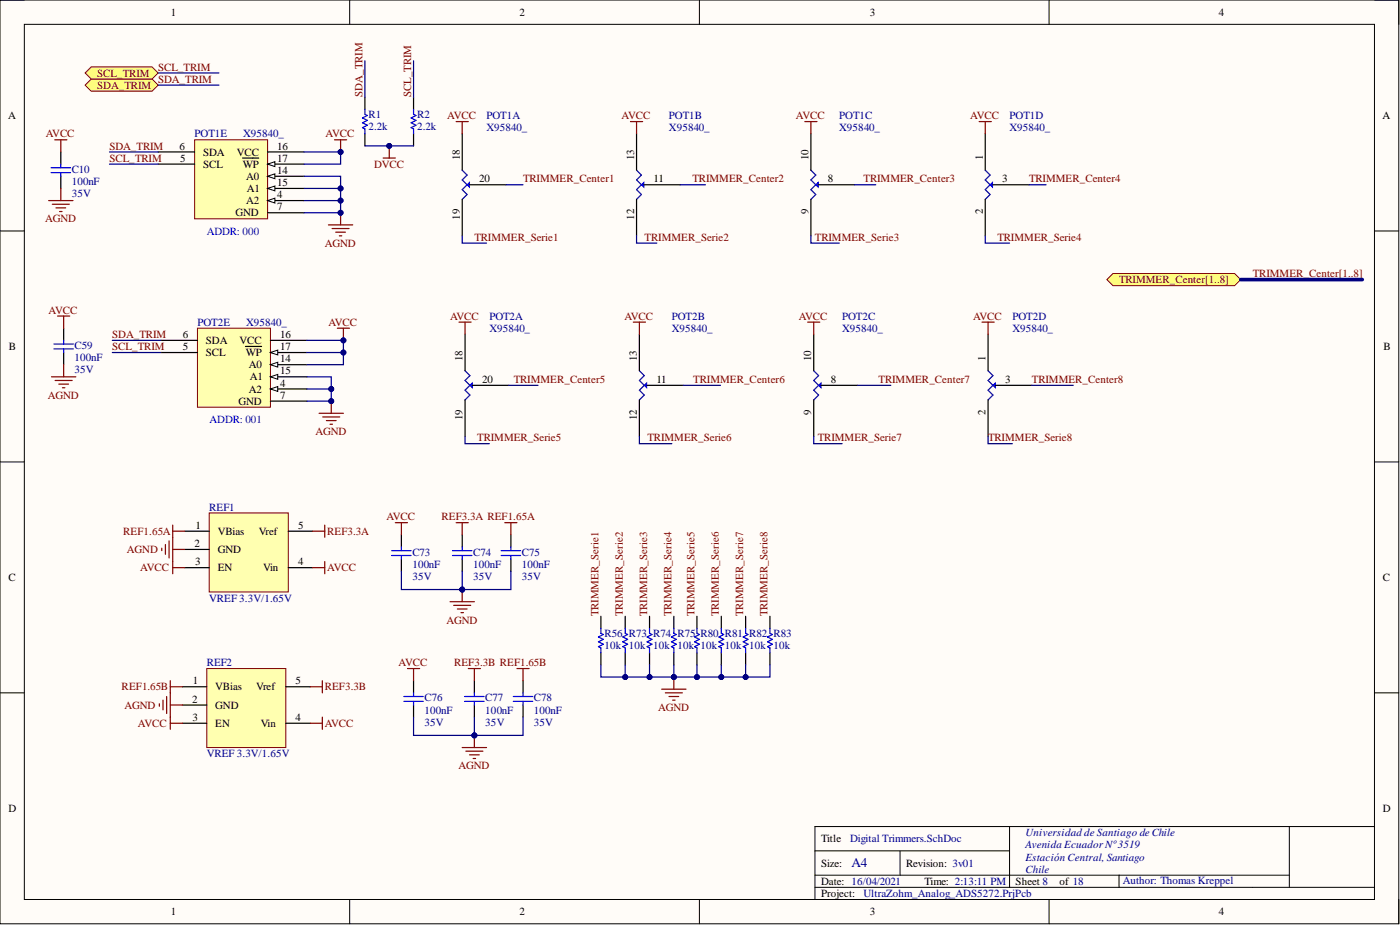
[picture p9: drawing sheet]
<svg xmlns="http://www.w3.org/2000/svg" width="292mm" height="193mm" viewBox="0 0 292 193" stroke-linecap="round" stroke-linejoin="round" font-family="sans-serif">
<defs><g id="words">
<text font-size="2.8" fill="#000080" x="177.6" y="181">A4</text>
<g font-size="2.3">
<text x="35.6" y="3.3">1</text>
<text x="108.4" y="3.3">2</text>
<text x="181.5" y="3.3">3</text>
<text x="254.3" y="3.3">4</text>
<text x="1.7" y="24.9">A</text>
<text x="288.5" y="24.9">A</text>
<text x="37.5" y="31.2">6</text>
<text x="37.6" y="33.7">5</text>
<text x="42.4" y="35">SCL</text>
<text x="42.4" y="32.5">SDA</text>
<text x="49.4" y="32.5">VCC</text>
<text x="50.7" y="35">WP</text>
<text x="57.9" y="31.2">16</text>
<text x="57.9" y="33.7">17</text>
<text x="95.9" y="33.5" transform="rotate(-90 95.9 33.5)">18</text>
<text x="132.3" y="33.5" transform="rotate(-90 132.3 33.5)">13</text>
<text x="168.7" y="33.5" transform="rotate(-90 168.7 33.5)">10</text>
<text x="205.1" y="33.5" transform="rotate(-90 205.1 33.5)">1</text>
<text x="51.3" y="37.5">A0</text>
<text x="51.5" y="40.1">A1</text>
<text x="57.9" y="41.3">4</text>
<text x="57.9" y="36.3">14</text>
<text x="57.9" y="38.8">15</text>
<text x="100" y="38">20</text>
<text x="136.4" y="38">11</text>
<text x="172.7" y="38">8</text>
<text x="209.1" y="38">3</text>
<text x="49.1" y="45.1">GND</text>
<text x="51.3" y="42.6">A2</text>
<text x="57.9" y="43.9">7</text>
<text x="95.9" y="45.8" transform="rotate(-90 95.9 45.8)">19</text>
<text x="132.3" y="45.8" transform="rotate(-90 132.3 45.8)">12</text>
<text x="168.7" y="44.6" transform="rotate(-90 168.7 44.6)">9</text>
<text x="205.1" y="44.6" transform="rotate(-90 205.1 44.6)">2</text>
<text x="38.2" y="70.5">6</text>
<text x="43" y="71.8">SDA</text>
<text x="50" y="71.8">VCC</text>
<text x="58.5" y="70.5">16</text>
<text x="1.9" y="73">B</text>
<text x="38.2" y="73">5</text>
<text x="43" y="74.3">SCL</text>
<text x="51.3" y="74.3">WP</text>
<text x="51.9" y="76.8">A0</text>
<text x="58.5" y="75.6">14</text>
<text x="58.5" y="73">17</text>
<text x="96.5" y="75.3" transform="rotate(-90 96.5 75.3)">18</text>
<text x="132.9" y="75.3" transform="rotate(-90 132.9 75.3)">13</text>
<text x="169.3" y="75.3" transform="rotate(-90 169.3 75.3)">10</text>
<text x="205.6" y="75.3" transform="rotate(-90 205.6 75.3)">1</text>
<text x="288.6" y="73">B</text>
<text x="51.9" y="81.9">A2</text>
<text x="52.1" y="79.4">A1</text>
<text x="58.5" y="80.6">4</text>
<text x="58.5" y="83.2">7</text>
<text x="58.5" y="78.1">15</text>
<text x="100.6" y="79.9">20</text>
<text x="137" y="79.9">11</text>
<text x="173.3" y="79.9">8</text>
<text x="209.7" y="79.9">3</text>
<text x="49.7" y="84.4">GND</text>
<text x="96.5" y="87.7" transform="rotate(-90 96.5 87.7)">19</text>
<text x="132.9" y="87.7" transform="rotate(-90 132.9 87.7)">12</text>
<text x="169.3" y="86.5" transform="rotate(-90 169.3 86.5)">9</text>
<text x="205.6" y="86.5" transform="rotate(-90 205.6 86.5)">2</text>
<text x="40.8" y="110.3">1</text>
<text x="45.4" y="111.6">VBias</text>
<text x="54" y="111.6">Vref</text>
<text x="62.2" y="110.3">5</text>
<text x="40.6" y="114.1">2</text>
<text x="40.7" y="117.9">3</text>
<text x="45.4" y="115.4">GND</text>
<text x="45.4" y="119.2">EN</text>
<text x="54.9" y="119.2">Vin</text>
<text x="62.2" y="117.9">4</text>
<text x="1.8" y="121.2">C</text>
<text x="288.5" y="121.2">C</text>
<text x="40.3" y="142.8">1</text>
<text x="61.7" y="142.8">5</text>
<text x="40.1" y="146.6">2</text>
<text x="44.9" y="144">VBias</text>
<text x="44.9" y="147.8">GND</text>
<text x="53.5" y="144">Vref</text>
<text x="40.2" y="150.4">3</text>
<text x="44.9" y="151.6">EN</text>
<text x="54.4" y="151.6">Vin</text>
<text x="61.7" y="150.4">4</text>
<text x="1.8" y="169.4">D</text>
<text x="288.5" y="169.4">D</text>
<text x="171.3" y="175.7">Title</text>
<text x="171.3" y="180.8">Size:</text>
<text x="171.3" y="184.6">Date: 16/04/2021</text>
<text x="189.1" y="180.8">Revision: 3v01</text>
<text x="192.9" y="184.6">Time: 2:13:11 PM</text>
<text x="211.9" y="184.6">Sheet 8</text>
<text x="221" y="184.6">of 18</text>
<text x="35.6" y="190.9">1</text>
<text x="108.4" y="190.9">2</text>
<text x="171.3" y="187.1">Project:</text>
<text x="181.5" y="190.9">3</text>
<text x="254.3" y="190.9">4</text>
</g>
<g font-size="2.3" fill="#800000">
<text x="20.3" y="16">SCL_TRIM</text>
<text x="33" y="14.7">SCL_TRIM</text>
<text x="33" y="17.2">SDA_TRIM</text>
<text x="20.3" y="18.5">SDA_TRIM</text>
<text x="75.6" y="20.3" transform="rotate(-90 75.6 20.3)">SDA_TRIM</text>
<text x="85.8" y="20.3" transform="rotate(-90 85.8 20.3)">SCL_TRIM</text>
<text x="9.6" y="28.7">AVCC</text>
<text x="67.9" y="28.7">AVCC</text>
<text x="93.3" y="24.9">AVCC</text>
<text x="129.7" y="24.9">AVCC</text>
<text x="166.1" y="24.9">AVCC</text>
<text x="202.4" y="24.9">AVCC</text>
<text x="22.8" y="33.7">SCL_TRIM</text>
<text x="22.8" y="31.2">SDA_TRIM</text>
<text x="78.1" y="35">DVCC</text>
<text x="109.1" y="38">TRIMMER_Center1</text>
<text x="144.5" y="38">TRIMMER_Center2</text>
<text x="180.2" y="38">TRIMMER_Center3</text>
<text x="214.7" y="38">TRIMMER_Center4</text>
<text x="9.4" y="46.4">AGND</text>
<text x="67.8" y="51.5">AGND</text>
<text x="99" y="50.2">TRIMMER_Serie1</text>
<text x="134.5" y="50.2">TRIMMER_Serie2</text>
<text x="170" y="50.2">TRIMMER_Serie3</text>
<text x="208.1" y="50.2">TRIMMER_Serie4</text>
<text x="233.5" y="59.1">TRIMMER_Center[1..8]</text>
<text x="261.4" y="57.8">TRIMMER_Center[1..8]</text>
<text x="10.2" y="65.4">AVCC</text>
<text x="23.4" y="70.5">SDA_TRIM</text>
<text x="68.5" y="68">AVCC</text>
<text x="93.9" y="66.7">AVCC</text>
<text x="130.3" y="66.7">AVCC</text>
<text x="166.6" y="66.7">AVCC</text>
<text x="203" y="66.7">AVCC</text>
<text x="23.4" y="73">SCL_TRIM</text>
<text x="10" y="83.2">AGND</text>
<text x="107.2" y="79.9">TRIMMER_Center5</text>
<text x="144.7" y="79.9">TRIMMER_Center6</text>
<text x="183.3" y="79.9">TRIMMER_Center7</text>
<text x="215.3" y="79.9">TRIMMER_Center8</text>
<text x="65.8" y="90.8">AGND</text>
<text x="99.6" y="92.1">TRIMMER_Serie5</text>
<text x="135.1" y="92.1">TRIMMER_Serie6</text>
<text x="170.6" y="92.1">TRIMMER_Serie7</text>
<text x="206.2" y="92.1">TRIMMER_Serie8</text>
<text x="25.7" y="111.6">REF1.65A</text>
<text x="68.3" y="111.6">REF3.3A</text>
<text x="80.6" y="108.5">AVCC</text>
<text x="92.1" y="108.5">REF3.3A REF1.65A</text>
<text x="26.5" y="115.4">AGND</text>
<text x="29.3" y="119.2">AVCC</text>
<text x="68.3" y="119.2">AVCC</text>
<text x="93.1" y="130.1">AGND</text>
<text x="124.9" y="128.6" transform="rotate(-90 124.9 128.6)">TRIMMER_Serie1</text>
<text x="129.9" y="128.6" transform="rotate(-90 129.9 128.6)">TRIMMER_Serie2</text>
<text x="135" y="128.6" transform="rotate(-90 135 128.6)">TRIMMER_Serie3</text>
<text x="140.1" y="128.6" transform="rotate(-90 140.1 128.6)">TRIMMER_Serie4</text>
<text x="144.9" y="128.6" transform="rotate(-90 144.9 128.6)">TRIMMER_Serie5</text>
<text x="150" y="128.6" transform="rotate(-90 150 128.6)">TRIMMER_Serie6</text>
<text x="155.1" y="128.6" transform="rotate(-90 155.1 128.6)">TRIMMER_Serie7</text>
<text x="160.1" y="128.6" transform="rotate(-90 160.1 128.6)">TRIMMER_Serie8</text>
<text x="83.2" y="139">AVCC</text>
<text x="94.7" y="139">REF3.3B REF1.65B</text>
<text x="25.4" y="144">REF1.65B</text>
<text x="26" y="147.8">AGND</text>
<text x="67.8" y="144">REF3.3B</text>
<text x="137.3" y="148.3">AGND</text>
<text x="28.8" y="151.6">AVCC</text>
<text x="67.8" y="151.6">AVCC</text>
<text x="95.7" y="160.5">AGND</text>
</g>
<g font-size="2.3" fill="#000080">
<text x="40.6" y="28.7">POT1E</text>
<text x="50.8" y="28.7">X95840_</text>
<text x="76.9" y="24.6">R1</text>
<text x="76.9" y="27.1">2.2k</text>
<text x="87" y="24.6">R2</text>
<text x="87" y="27.1">2.2k</text>
<text x="101.5" y="24.9">POT1A</text>
<text x="101.5" y="27.4">X95840_</text>
<text x="139.6" y="24.9">POT1B</text>
<text x="139.6" y="27.4">X95840_</text>
<text x="175.1" y="24.9">POT1C</text>
<text x="175.1" y="27.4">X95840_</text>
<text x="210.6" y="24.9">POT1D</text>
<text x="210.6" y="27.4">X95840_</text>
<text x="15" y="41.1">35V</text>
<text x="15" y="36">C10</text>
<text x="15" y="38.5">100nF</text>
<text x="41.2" y="68">POT2E</text>
<text x="51.3" y="68">X95840_</text>
<text x="102.1" y="66.7">POT2A</text>
<text x="102.1" y="69.2">X95840_</text>
<text x="140.2" y="66.7">POT2B</text>
<text x="140.2" y="69.2">X95840_</text>
<text x="175.7" y="66.7">POT2C</text>
<text x="175.7" y="69.2">X95840_</text>
<text x="211.2" y="66.7">POT2D</text>
<text x="211.2" y="69.2">X95840_</text>
<text x="15.6" y="77.9">35V</text>
<text x="15.6" y="72.8">C59</text>
<text x="15.6" y="75.3">100nF</text>
<text x="43.7" y="106.5">REF1</text>
<text x="86" y="115.9">C73</text>
<text x="86" y="118.4">100nF</text>
<text x="98.7" y="115.9">C74</text>
<text x="98.7" y="118.4">100nF</text>
<text x="108.9" y="115.9">C75</text>
<text x="108.9" y="118.4">100nF</text>
<text x="43.7" y="125.5">VREF 3.3V/1.65V</text>
<text x="86" y="121">35V</text>
<text x="98.7" y="121">35V</text>
<text x="108.9" y="121">35V</text>
<text x="126.1" y="132.9">R56 R73 R74 R75 R80 R81 R82 R83</text>
<text x="126.1" y="135.4">10k 10k 10k 10k 10k 10k 10k 10k</text>
<text x="43.1" y="139">REF2</text>
<text x="88.6" y="146.3">C76</text>
<text x="88.6" y="148.9">100nF</text>
<text x="101.3" y="146.3">C77</text>
<text x="101.3" y="148.9">100nF</text>
<text x="111.4" y="146.3">C78</text>
<text x="111.4" y="148.9">100nF</text>
<text x="88.6" y="151.4">35V</text>
<text x="101.3" y="151.4">35V</text>
<text x="111.4" y="151.4">35V</text>
<text x="43.1" y="158">VREF 3.3V/1.65V</text>
<text x="177.4" y="175.7">Digital Trimmers.SchDoc</text>
<text x="213.9" y="177">Avenida Ecuador Nº3519</text>
<text x="213.9" y="179.5">Estación Central, Santiago</text>
<text x="213.9" y="174.5">Universidad de Santiago de Chile</text>
<text x="213.9" y="182.1">Chile</text>
<text x="234.2" y="184.4">Author: Thomas Kreppel</text>
<text x="180.2" y="187.1">UltraZohm_Analog_ADS5272.PrjPcb</text>
</g>
<g font-size="2.3" fill="#00f">
<text x="43.1" y="48.9">ADDR: 000</text>
<text x="43.7" y="88.2">ADDR: 001</text>
</g>
</g></defs>
<path d="M0 0h291.8v192.7h-291.8z" fill-rule="evenodd" fill="#fffcf8"/>
<path d="M0 0h291.8v192.7h-291.8z" fill="none" stroke="#000" stroke-width=".21"/>
<path d="M5.1 5.1h281.7v182.5h-281.7z" fill-rule="evenodd" fill="#fffcf8"/>
<g fill="none" stroke="#000" stroke-width=".21">
<path d="M0 0h5.1M5.1 5.1h281.7v182.5h-281.7zM73 0v5.1M145.9 0v5.1M218.9 0v5.1M286.8 0h5v5.1M0 48.2h5.1M286.8 48.2h5M0 96.4h5.1M286.8 96.4h5M0 144.5h5.1M286.8 144.5h5"/>
<path d="M170 177.5h40.6M187.8 177.5v5.1M210.6 172.4v12.7M269 172.4v12.7M286.8 172.4h-116.8v15.2M73 187.6v5.1M145.9 187.6v5.1M170 185.1h116.8M170 182.6h99M218.9 187.6v5.1M233.5 182.6v2.5M291.8 187.6v5.1"/>
</g>
<path d="M230.9 58.3l1.3-1.2h25.4l1.3 1.2-1.3 1.3h-25.4z" fill-rule="evenodd" fill="#ffff80"/>
<path d="M230.9 58.3l1.3-1.2h25.4l1.3 1.2-1.3 1.3h-25.4z" fill="none" stroke="#800000" stroke-width=".21"/>
<path d="M96.4 35.5l1.1 1-1.1 1 1.1 1-1.1 1.1 1.1 1-1.1 1" fill="none" stroke="#0000b4" stroke-width=".25"/>
<path d="M97.5 38.5l.5-.5v1.1z" fill="#0000b4"/>
<path d="M97.5 38.5l.5-.5v1.1z" fill="none" stroke="#00f" stroke-width=".21"/>
<path d="M96.4 27.9v7.6M98 38.5h7.6M96.4 41.6v7.6" fill="none" stroke="#000" stroke-width=".25"/>
<path d="M132.8 35.5l1 1-1 1 1 1-1 1.1 1 1-1 1" fill="none" stroke="#0000b4" stroke-width=".25"/>
<path d="M133.8 38.5l.5-.5v1.1z" fill="#0000b4"/>
<path d="M133.8 38.5l.5-.5v1.1z" fill="none" stroke="#00f" stroke-width=".21"/>
<path d="M132.8 27.9v7.6M134.3 38.5h7.6M132.8 41.6v7.6" fill="none" stroke="#000" stroke-width=".25"/>
<path d="M40.6 29.2h15.2v16.4h-15.2z" fill-rule="evenodd" fill="#ffffb0"/>
<path d="M40.6 29.2h15.2v16.4h-15.2z" fill="none" stroke="#800000" stroke-width=".21"/>
<path d="M55.8 41.8h7.6" fill="none" stroke="#000" stroke-width=".25"/>
<path d="M55.8 41.8l1.6-.5v1.1z" fill="#f8fcff"/>
<path d="M55.8 41.8l1.6-.5v1.1z" fill="none" stroke="#000" stroke-width=".21"/>
<path d="M33 34.2h7.6M33 31.7h7.6M55.8 36.8h7.6M55.8 44.4h7.6" fill="none" stroke="#000" stroke-width=".25"/>
<path d="M55.8 36.8l1.6-.5v1z" fill="#f8fcff"/>
<path d="M55.8 36.8l1.6-.5v1z" fill="none" stroke="#000" stroke-width=".21"/>
<path d="M55.8 39.3h7.6" fill="none" stroke="#000" stroke-width=".25"/>
<path d="M55.8 39.3l1.6-.5v1z" fill="#f8fcff"/>
<path d="M55.8 39.3l1.6-.5v1z" fill="none" stroke="#000" stroke-width=".21"/>
<path d="M55.8 31.7h7.6M55.8 34.2h7.6" fill="none" stroke="#000" stroke-width=".25"/>
<path d="M55.8 34.2l1.6-.5v1z" fill="#f8fcff"/>
<path d="M55.8 34.2l1.6-.5v1z" fill="none" stroke="#000" stroke-width=".21"/>
<path d="M50.6 33h3.4" fill="none" stroke="#000" stroke-width=".25"/>
<path d="M169.8 77.3l1 1.1-1 1 1 1-1 1 1 1-1 1" fill="none" stroke="#0000b4" stroke-width=".25"/>
<path d="M170.8 80.4l.5-.5v1z" fill="#0000b4"/>
<path d="M170.8 80.4l.5-.5v1z" fill="none" stroke="#00f" stroke-width=".21"/>
<path d="M169.8 69.7v7.6M169.8 83.4v7.6M171.3 80.4h7.6" fill="none" stroke="#000" stroke-width=".25"/>
<path d="M206.2 77.3l1 1.1-1 1 1 1-1 1 1 1-1 1" fill="none" stroke="#0000b4" stroke-width=".25"/>
<path d="M207.2 80.4l.5-.5v1z" fill="#0000b4"/>
<path d="M207.2 80.4l.5-.5v1z" fill="none" stroke="#00f" stroke-width=".21"/>
<path d="M206.2 69.7v7.6M206.2 83.4v7.6M207.7 80.4h7.6" fill="none" stroke="#000" stroke-width=".25"/>
<path d="M169.2 35.5l1 1-1 1 1 1-1 1.1 1 1-1 1" fill="none" stroke="#0000b4" stroke-width=".25"/>
<path d="M170.2 38.5l.5-.5v1.1z" fill="#0000b4"/>
<path d="M170.2 38.5l.5-.5v1.1z" fill="none" stroke="#00f" stroke-width=".21"/>
<path d="M169.2 27.9v7.6M170.7 38.5h7.6M169.2 41.6v7.6" fill="none" stroke="#000" stroke-width=".25"/>
<path d="M205.6 35.5l1 1-1 1 1 1-1 1.1 1 1-1 1" fill="none" stroke="#0000b4" stroke-width=".25"/>
<path d="M206.6 38.5l.5-.5v1.1z" fill="#0000b4"/>
<path d="M206.6 38.5l.5-.5v1.1z" fill="none" stroke="#00f" stroke-width=".21"/>
<path d="M205.6 27.9v7.6M207.1 38.5h7.6M205.6 41.6v7.6" fill="none" stroke="#000" stroke-width=".25"/>
<path d="M97 77.3l1 1.1-1 1 1 1-1 1 1 1-1 1" fill="none" stroke="#0000b4" stroke-width=".25"/>
<path d="M98 80.4l.6-.5v1z" fill="#0000b4"/>
<path d="M98 80.4l.6-.5v1z" fill="none" stroke="#00f" stroke-width=".21"/>
<path d="M97 69.7v7.6M97 83.4v7.6M98.6 80.4h7.6" fill="none" stroke="#000" stroke-width=".25"/>
<path d="M133.4 77.3l1 1.1-1 1 1 1-1 1 1 1-1 1" fill="none" stroke="#0000b4" stroke-width=".25"/>
<path d="M134.4 80.4l.5-.5v1z" fill="#0000b4"/>
<path d="M134.4 80.4l.5-.5v1z" fill="none" stroke="#00f" stroke-width=".21"/>
<path d="M133.4 69.7v7.6M133.4 83.4v7.6M134.9 80.4h7.6" fill="none" stroke="#000" stroke-width=".25"/>
<path d="M41.2 68.5h15.2v16.5h-15.2z" fill-rule="evenodd" fill="#ffffb0"/>
<path d="M41.2 68.5h15.2v16.5h-15.2z" fill="none" stroke="#800000" stroke-width=".21"/>
<path d="M56.4 81.1h7.6" fill="none" stroke="#000" stroke-width=".25"/>
<path d="M56.4 81.1l1.5-.5v1.1z" fill="#f8fcff"/>
<path d="M56.4 81.1l1.5-.5v1.1z" fill="none" stroke="#000" stroke-width=".21"/>
<path d="M33.6 73.5h7.6M33.6 71h7.6M56.4 76.1h7.6M56.4 83.7h7.6" fill="none" stroke="#000" stroke-width=".25"/>
<path d="M56.4 76.1l1.5-.5v1z" fill="#f8fcff"/>
<path d="M56.4 76.1l1.5-.5v1z" fill="none" stroke="#000" stroke-width=".21"/>
<path d="M56.4 78.6h7.6" fill="none" stroke="#000" stroke-width=".25"/>
<path d="M56.4 78.6l1.5-.5v1z" fill="#f8fcff"/>
<path d="M56.4 78.6l1.5-.5v1z" fill="none" stroke="#000" stroke-width=".21"/>
<path d="M56.4 71h7.6M56.4 73.5h7.6" fill="none" stroke="#000" stroke-width=".25"/>
<path d="M56.4 73.5l1.5-.5v1z" fill="#f8fcff"/>
<path d="M56.4 73.5l1.5-.5v1z" fill="none" stroke="#000" stroke-width=".21"/>
<path d="M76.1 20.3v2.5M76.1 27.9v2.5M86.3 20.3v2.5M86.3 27.9v2.5M51.2 72.3h3.4" fill="none" stroke="#000" stroke-width=".25"/>
<g fill="none" stroke="#800000" stroke-width=".25">
<path d="M79.9 33h2.6M81.2 30.4v2.6M95.2 25.4h2.5M96.4 25.4v2.5M131.5 25.4h2.6M132.8 25.4v2.5M167.9 25.4h2.6M169.2 25.4v2.5M204.3 25.4h2.5M205.6 25.4v2.5M95.8 67.2h2.5M97 67.2v2.5"/>
<path d="M132.1 67.2h2.6M133.4 67.2v2.5M168.5 67.2h2.5M169.8 67.2v2.5M204.9 67.2h2.5M206.2 67.2v2.5"/>
</g>
<path d="M76.1 22.8v1l.5 .3-1 .5 1 .5-1 .5 1 .5-1 .5 .5 .3v1M86.3 22.8v1l.5 .3-1 .5 1 .5-1 .5 1 .5-1 .5 .5 .3v1" fill="none" stroke="#00f" stroke-width=".25"/>
<circle cx="81.2" cy="30.4" r=".51" fill="#000080"/>
<circle cx="81.2" cy="30.4" r=".51" fill="none" stroke="#000080" stroke-width=".21"/>
<path d="M69.8 29.2h2.5M71.1 29.2v2.5" fill="none" stroke="#800000" stroke-width=".25"/>
<circle cx="71.1" cy="31.7" r=".51" fill="#000080"/>
<circle cx="71.1" cy="31.7" r=".51" fill="none" stroke="#000080" stroke-width=".21"/>
<path d="M70.4 68.5h2.5M71.7 68.5v2.5" fill="none" stroke="#800000" stroke-width=".25"/>
<circle cx="71.7" cy="71" r=".51" fill="#000080"/>
<circle cx="71.7" cy="71" r=".51" fill="none" stroke="#000080" stroke-width=".21"/>
<path d="M68.5 46.9h5.1M69.3 47.7h3.5M70 48.4h2.1M70.8 49.2h.5M71.1 44.4v2.5" fill="none" stroke="#800000" stroke-width=".25"/>
<circle cx="71.1" cy="44.4" r=".51" fill="#000080"/>
<circle cx="71.1" cy="44.4" r=".51" fill="none" stroke="#000080" stroke-width=".21"/>
<path d="M66.6 86.2h5.1M67.3 87h3.6M68.1 87.7h2M68.9 88.5h.5M69.1 83.7v2.5" fill="none" stroke="#800000" stroke-width=".25"/>
<circle cx="69.1" cy="83.7" r=".51" fill="#000080"/>
<circle cx="69.1" cy="83.7" r=".51" fill="none" stroke="#000080" stroke-width=".21"/>
<path d="M125.4 128.6v2.5M125.4 136.2v2.5" fill="none" stroke="#000" stroke-width=".25"/>
<path d="M125.4 131.1v1l.5 .3-1 .5 1 .5-1 .5 1 .5-1 .5 .5 .3v1" fill="none" stroke="#00f" stroke-width=".25"/>
<path d="M138.1 143.8h5M138.8 144.5h3.6M139.6 145.3h2M140.3 146.1h.5M140.6 141.2v2.6" fill="none" stroke="#800000" stroke-width=".25"/>
<circle cx="140.6" cy="141.2" r=".51" fill="#000080"/>
<circle cx="140.6" cy="141.2" r=".51" fill="none" stroke="#000080" stroke-width=".21"/>
<g fill="none" stroke="#000" stroke-width=".25">
<path d="M12.7 31.7v2.5M12.7 36.8v2.5M13.3 68.5v2.5M13.3 73.5v2.6M130.4 128.6v2.5M130.4 136.2v2.5M135.5 128.6v2.5M135.5 136.2v2.5M140.6 128.6v2.5M140.6 136.2v2.5M145.4 128.6v2.5M145.4 136.2v2.5"/>
<path d="M150.5 128.6v2.5M150.5 136.2v2.5M155.6 128.6v2.5M155.6 136.2v2.5M160.6 128.6v2.5M160.6 136.2v2.5"/>
</g>
<g fill="none" stroke="#00f" stroke-width=".25">
<path d="M10.7 36h4M10.7 35h4M12.7 34.2v.8M12.7 36v.8M11.3 72.8h4M11.3 71.8h4M13.3 71v.8M13.3 72.8v.7M130.4 131.1v1l.6 .3-1.1 .5 1.1 .5-1.1 .5 1.1 .5-1.1 .5 .5 .3v1M135.5 131.1v1l.5 .3-1 .5 1 .5-1 .5 1 .5-1 .5 .5 .3v1M140.6 131.1v1l.5 .3-1 .5 1 .5-1 .5 1 .5-1 .5 .5 .3v1M145.4 131.1v1l.5 .3-1 .5 1 .5-1 .5 1 .5-1 .5 .5 .3v1"/>
<path d="M150.5 131.1v1l.5 .3-1 .5 1 .5-1 .5 1 .5-1 .5 .5 .3v1M155.6 131.1v1l.5 .3-1 .5 1 .5-1 .5 1 .5-1 .5 .5 .3v1M160.6 131.1v1l.6 .3-1.1 .5 1.1 .5-1.1 .5 1.1 .5-1.1 .5 .5 .3v1"/>
</g>
<g fill="none" stroke="#800000" stroke-width=".25">
<path d="M11.4 29.2h2.6M12.7 29.2v2.5M12.7 39.3v2.5M10.2 41.8h5M10.9 42.6h3.6M11.7 43.4h2M12.4 44.1h.5M10.7 78.6h5.1M11.5 79.4h3.6M12 65.9h2.6M13.3 65.9v2.6M13.3 76.1v2.5"/>
<path d="M12.3 80.1h2M13 80.9h.5"/>
</g>
<path d="M17.8 17.8l1.2-1.3h12.7l1.3 1.3-1.3 1.2h-12.7z" fill-rule="evenodd" fill="#ffff80"/>
<path d="M17.8 17.8l1.2-1.3h12.7l1.3 1.3-1.3 1.2h-12.7z" fill="none" stroke="#800000" stroke-width=".21"/>
<path d="M17.8 15.2l1.2-1.2h12.7l1.3 1.2-1.3 1.3h-12.7z" fill-rule="evenodd" fill="#ffff80"/>
<path d="M17.8 15.2l1.2-1.2h12.7l1.3 1.2-1.3 1.3h-12.7z" fill="none" stroke="#800000" stroke-width=".21"/>
<path d="M43.7 107h16.4v16.5h-16.4z" fill-rule="evenodd" fill="#ffffb0"/>
<path d="M43.7 107h16.4v16.5h-16.4z" fill="none" stroke="#800000" stroke-width=".21"/>
<path d="M38.6 110.8h5.1M38.6 114.6h5.1M38.6 118.4h5.1M60.1 110.8h5.1M60.1 118.4h5.1" fill="none" stroke="#000" stroke-width=".25"/>
<path d="M33.8 114.4v.5M34.5 113.6v2M35.3 112.8v3.6M36 118.4h2.6M36 112.1v7.6M36 114.6h2.6M65.2 118.4h2.6M67.8 117.2v2.5" fill="none" stroke="#800000" stroke-width=".25"/>
<path d="M43.1 139.5h16.5v16.5h-16.5z" fill-rule="evenodd" fill="#ffffb0"/>
<path d="M43.1 139.5h16.5v16.5h-16.5z" fill="none" stroke="#800000" stroke-width=".21"/>
<path d="M96.4 111.6v2.5M96.4 116.6v2.6M38.1 143.3h5M38.1 147.1h5M38.1 150.9h5M59.6 143.3h5.1M59.6 150.9h5.1" fill="none" stroke="#000" stroke-width=".25"/>
<g fill="none" stroke="#800000" stroke-width=".25">
<path d="M36 110.8h2.6M36 109.5v2.6M65.2 110.8h2.6M67.8 109.5v2.6M93.9 125.5h5.1M94.7 126.3h3.5M95.4 127h2.1M96.2 127.8h.5M96.4 123v2.5M33.2 146.8v.5M34 146.1v2M34.8 145.3v3.6"/>
<path d="M35.5 150.9h2.6M35.5 142v10.1M35.5 147.1h2.6M35.5 143.3h2.6M64.7 150.9h2.6M64.7 143.3h2.6M67.3 142v2.5M67.3 149.6v2.5"/>
</g>
<path d="M94.4 115.9h4.1M94.4 114.9h4.1M96.4 114.1v.8M96.4 115.9v.7" fill="none" stroke="#00f" stroke-width=".25"/>
<circle cx="96.4" cy="123" r=".51" fill="#000080"/>
<circle cx="96.4" cy="123" r=".51" fill="none" stroke="#000080" stroke-width=".21"/>
<path d="M83.7 111.6v2.5M83.7 116.6v2.6M106.6 111.6v2.5M106.6 116.6v2.6M99 142v2.5M99 147.1v2.5" fill="none" stroke="#000" stroke-width=".25"/>
<path d="M81.7 115.9h4.1M81.7 114.9h4.1M83.7 114.1v.8M83.7 115.9v.7M104.6 115.9h4M104.6 114.9h4M106.6 114.1v.8M106.6 115.9v.7M96.9 146.3h4.1M96.9 145.3h4.1M99 144.5v.8M99 146.3v.8" fill="none" stroke="#00f" stroke-width=".25"/>
<path d="M82.5 109h2.5M83.7 109v2.6M95.2 109h2.5M96.4 109v2.6M105.3 109h2.6M106.6 109v2.6M96.4 156h5.1M97.2 156.7h3.6M98 157.5h2M98.7 158.2h.5M99 153.4v2.6" fill="none" stroke="#800000" stroke-width=".25"/>
<circle cx="99" cy="153.4" r=".51" fill="#000080"/>
<circle cx="99" cy="153.4" r=".51" fill="none" stroke="#000080" stroke-width=".21"/>
<path d="M86.3 142v2.5M86.3 147.1v2.5M109.1 142v2.5M109.1 147.1v2.5" fill="none" stroke="#000" stroke-width=".25"/>
<path d="M84.3 146.3h4M84.3 145.3h4M86.3 144.5v.8M86.3 146.3v.8M107.1 146.3h4.1M107.1 145.3h4.1M109.1 144.5v.8M109.1 146.3v.8" fill="none" stroke="#00f" stroke-width=".25"/>
<path d="M85 139.5h2.6M86.3 139.5v2.5M97.7 139.5h2.5M99 139.5v2.5M107.9 139.5h2.5M109.1 139.5v2.5" fill="none" stroke="#800000" stroke-width=".25"/>
<path d="M33 17.8h12.7M33 15.2h12.7M22.8 34.2h10.2M22.8 31.7h10.2M63.4 36.8h7.7v7.6h-7.7M23.4 73.5h10.2M23.4 71h10.2" fill="none" stroke="#000080" stroke-width=".25"/>
<circle cx="71.1" cy="39.3" r=".51" fill="#000080"/>
<circle cx="71.1" cy="39.3" r=".51" fill="none" stroke="#000080" stroke-width=".21"/>
<circle cx="71.1" cy="41.8" r=".51" fill="#000080"/>
<circle cx="71.1" cy="41.8" r=".51" fill="none" stroke="#000080" stroke-width=".21"/>
<circle cx="71.1" cy="44.4" r=".51" fill="#000080"/>
<circle cx="71.1" cy="44.4" r=".51" fill="none" stroke="#000080" stroke-width=".21"/>
<path d="M63.4 41.8h7.7" fill="none" stroke="#000080" stroke-width=".25"/>
<circle cx="71.1" cy="41.8" r=".51" fill="#000080"/>
<circle cx="71.1" cy="41.8" r=".51" fill="none" stroke="#000080" stroke-width=".21"/>
<path d="M63.4 39.3h7.7" fill="none" stroke="#000080" stroke-width=".25"/>
<circle cx="71.1" cy="39.3" r=".51" fill="#000080"/>
<circle cx="71.1" cy="39.3" r=".51" fill="none" stroke="#000080" stroke-width=".21"/>
<path d="M63.4 31.7h7.7v2.5h-7.7" fill="none" stroke="#000080" stroke-width=".25"/>
<circle cx="71.1" cy="31.7" r=".51" fill="#000080"/>
<circle cx="71.1" cy="31.7" r=".51" fill="none" stroke="#000080" stroke-width=".21"/>
<path d="M64 81.1h5.1v2.6h-5.1" fill="none" stroke="#000080" stroke-width=".25"/>
<circle cx="69.1" cy="83.7" r=".51" fill="#000080"/>
<circle cx="69.1" cy="83.7" r=".51" fill="none" stroke="#000080" stroke-width=".21"/>
<circle cx="69.1" cy="81.1" r=".51" fill="#000080"/>
<circle cx="69.1" cy="81.1" r=".51" fill="none" stroke="#000080" stroke-width=".21"/>
<path d="M64 78.6h5.1v2.5" fill="none" stroke="#000080" stroke-width=".25"/>
<circle cx="69.1" cy="81.1" r=".51" fill="#000080"/>
<circle cx="69.1" cy="81.1" r=".51" fill="none" stroke="#000080" stroke-width=".21"/>
<path d="M71.7 73.5v2.6h-7.7" fill="none" stroke="#000080" stroke-width=".25"/>
<circle cx="71.7" cy="73.5" r=".51" fill="#000080"/>
<circle cx="71.7" cy="73.5" r=".51" fill="none" stroke="#000080" stroke-width=".21"/>
<path d="M64 71h7.7v2.5h-7.7" fill="none" stroke="#000080" stroke-width=".25"/>
<circle cx="71.7" cy="73.5" r=".51" fill="#000080"/>
<circle cx="71.7" cy="73.5" r=".51" fill="none" stroke="#000080" stroke-width=".21"/>
<circle cx="71.7" cy="71" r=".51" fill="#000080"/>
<circle cx="71.7" cy="71" r=".51" fill="none" stroke="#000080" stroke-width=".21"/>
<path d="M76.1 30.4h10.2" fill="none" stroke="#000080" stroke-width=".25"/>
<circle cx="81.2" cy="30.4" r=".51" fill="#000080"/>
<circle cx="81.2" cy="30.4" r=".51" fill="none" stroke="#000080" stroke-width=".21"/>
<path d="M105.6 38.5h3.5M96.4 49.2v1.5h5.1M97 91v1.6h5.1M106.2 80.4h6.1M125.4 138.7v2.5h35.2v-2.5" fill="none" stroke="#000080" stroke-width=".25"/>
<circle cx="130.4" cy="141.2" r=".51" fill="#000080"/>
<circle cx="130.4" cy="141.2" r=".51" fill="none" stroke="#000080" stroke-width=".21"/>
<circle cx="135.5" cy="141.2" r=".51" fill="#000080"/>
<circle cx="135.5" cy="141.2" r=".51" fill="none" stroke="#000080" stroke-width=".21"/>
<circle cx="140.6" cy="141.2" r=".51" fill="#000080"/>
<circle cx="140.6" cy="141.2" r=".51" fill="none" stroke="#000080" stroke-width=".21"/>
<circle cx="145.4" cy="141.2" r=".51" fill="#000080"/>
<circle cx="145.4" cy="141.2" r=".51" fill="none" stroke="#000080" stroke-width=".21"/>
<circle cx="150.5" cy="141.2" r=".51" fill="#000080"/>
<circle cx="150.5" cy="141.2" r=".51" fill="none" stroke="#000080" stroke-width=".21"/>
<circle cx="155.6" cy="141.2" r=".51" fill="#000080"/>
<circle cx="155.6" cy="141.2" r=".51" fill="none" stroke="#000080" stroke-width=".21"/>
<g fill="none" stroke="#000080" stroke-width=".25">
<path d="M76.1 12.7v7.6M86.3 12.7v7.6M141.9 38.5h5.3M178.3 38.5h4.4M214.7 38.5h3.6M132.8 49.2v1.5h4.2M169.2 49.2v1.5h5.9M205.6 49.2v1.5h5M133.4 91v1.6h6.8M142.5 80.4h7.8M169.8 91v1.6h5.9M178.9 80.4h7"/>
<path d="M206.2 91v1.6h5M215.3 80.4h8.6M130.4 138.7v2.5"/>
</g>
<circle cx="130.4" cy="141.2" r=".51" fill="#000080"/>
<circle cx="130.4" cy="141.2" r=".51" fill="none" stroke="#000080" stroke-width=".21"/>
<path d="M135.5 138.7v2.5" fill="none" stroke="#000080" stroke-width=".25"/>
<circle cx="135.5" cy="141.2" r=".51" fill="#000080"/>
<circle cx="135.5" cy="141.2" r=".51" fill="none" stroke="#000080" stroke-width=".21"/>
<path d="M140.6 138.7v2.5" fill="none" stroke="#000080" stroke-width=".25"/>
<circle cx="140.6" cy="141.2" r=".51" fill="#000080"/>
<circle cx="140.6" cy="141.2" r=".51" fill="none" stroke="#000080" stroke-width=".21"/>
<path d="M145.4 138.7v2.5" fill="none" stroke="#000080" stroke-width=".25"/>
<circle cx="145.4" cy="141.2" r=".51" fill="#000080"/>
<circle cx="145.4" cy="141.2" r=".51" fill="none" stroke="#000080" stroke-width=".21"/>
<path d="M150.5 138.7v2.5" fill="none" stroke="#000080" stroke-width=".25"/>
<circle cx="150.5" cy="141.2" r=".51" fill="#000080"/>
<circle cx="150.5" cy="141.2" r=".51" fill="none" stroke="#000080" stroke-width=".21"/>
<path d="M155.6 138.7v2.5" fill="none" stroke="#000080" stroke-width=".25"/>
<circle cx="155.6" cy="141.2" r=".51" fill="#000080"/>
<circle cx="155.6" cy="141.2" r=".51" fill="none" stroke="#000080" stroke-width=".21"/>
<path d="M99 149.6v3.8" fill="none" stroke="#000080" stroke-width=".25"/>
<circle cx="99" cy="153.4" r=".51" fill="#000080"/>
<circle cx="99" cy="153.4" r=".51" fill="none" stroke="#000080" stroke-width=".21"/>
<path d="M258.9 58.3h25.3" fill="none" stroke="#000080" stroke-width=".76"/>
<path d="M86.3 149.6v3.8h22.8v-3.8" fill="none" stroke="#000080" stroke-width=".25"/>
<circle cx="99" cy="153.4" r=".51" fill="#000080"/>
<circle cx="99" cy="153.4" r=".51" fill="none" stroke="#000080" stroke-width=".21"/>
<path d="M96.4 119.2v3.8" fill="none" stroke="#000080" stroke-width=".25"/>
<circle cx="96.4" cy="123" r=".51" fill="#000080"/>
<circle cx="96.4" cy="123" r=".51" fill="none" stroke="#000080" stroke-width=".21"/>
<path d="M83.7 119.2v3.8h22.9v-3.8" fill="none" stroke="#000080" stroke-width=".25"/>
<circle cx="96.4" cy="123" r=".51" fill="#000080"/>
<circle cx="96.4" cy="123" r=".51" fill="none" stroke="#000080" stroke-width=".21"/>
<use href="#words"/>
</svg>
